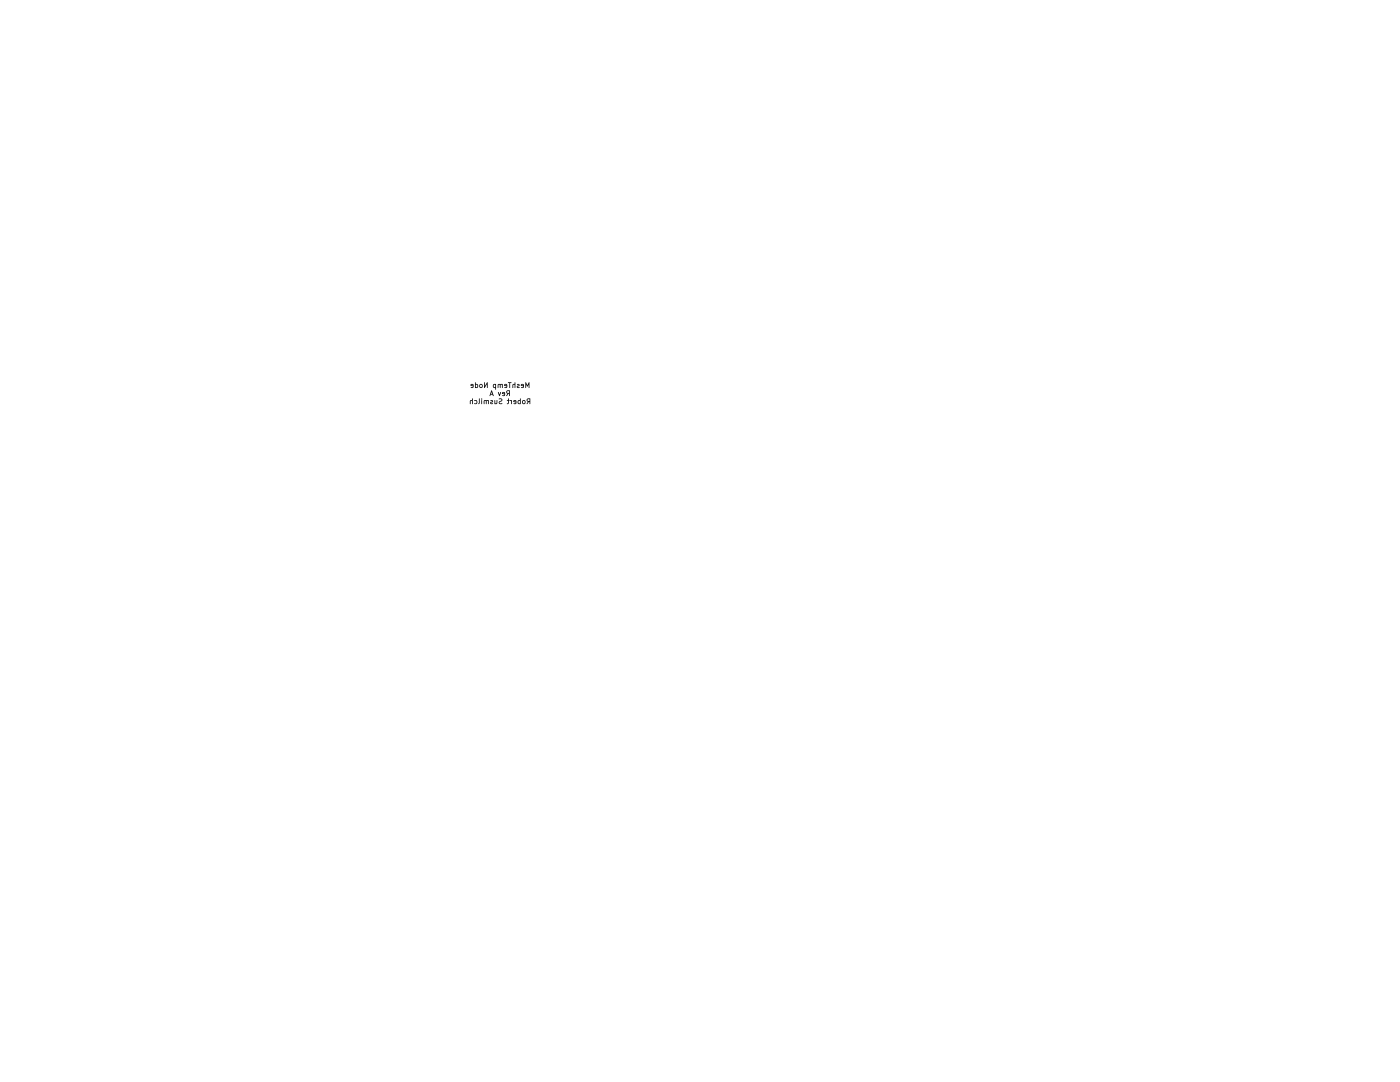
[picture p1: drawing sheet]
<svg xmlns="http://www.w3.org/2000/svg" width="279mm" height="216mm" viewBox="0 0 279 216" stroke-linecap="round" stroke-linejoin="round" font-family="sans-serif">
<g fill="#000">
<path d="M93.8 79.9l.4-.1v-.3h.1v1.1h-.1l-.1-.6h-.1l-.1 .6h-.1zM94 76.7h.5l-.1 .7-.5-.1 .5-.1-.5-.2v-.2l.5 .1-.1-.1h-.4zM94.8 76.3h.1l.1 .3 .3 .1 .1 .2v.3l-.2 .2h-.4v-.6h.2v.5l.3-.2-.1-.3h-.4zM94.7 79.9l.3-.1 .2 .2 .1 .4-.2 .2h-.5l.5-.2v-.4h-.4zM95.6 79.5l.1 .1v.8l-.2 .2zM95.7 76.7l.4-.1 .2 .1v.5l-.1 .2h-.3l-.2-.1-.1-.4h.2l.1 .4 .3-.2-.1-.3-.5 .1zM96.1 79.9h.1l-.1 .7zM96.6 79.9l.9-.1v.8h-.1v-.6h-.2l-.1 .6h-.1v-.5l-.2-.1-.1 .6h-.1zM96.6 76.3h.2v.7l.4-.7h.1v1.1h-.1v-.7l-.5 .7h-.1zM98 77.9h.2l.3 1.1-.2-.2h-.4l-.1 .2h-.1l.1-.4h.4l-.1-.4-.1 .4h-.2zM97.9 79.9h.4v.3l-.3 .2 .4 .1v.1h-.5v-.4l.3-.1-.3-.1zM98.7 79.9h.1l.1 .6h.2v-.6h.1v.7h-.5z"/>
<path d="M98.4 76.7l.6-.1v1.2l-.2-.4h-.3l-.1-.2v-.3h.1l.1 .3 .2 .1v-.5l-.4 .1zM99.4 76.7l.9-.1v.8h-.1v-.6h-.2l-.1 .6h-.1l-.1-.6h-.1l-.1 .6h-.1zM99.4 78.2l.1 .1 .2 .4 .2-.4h.1l-.3 .7zM99.5 79.6l.5-.1 .2 .1v.4l-.5 .4 .1 .1 .4-.1v.2h-.4l-.2-.1v-.4l.5-.3-.1-.2-.4 .1zM100.3 78.3h.4v.7h-.5l.4-.2-.4-.2v-.1h.4v-.1l-.4 .1zM100.7 76.7h.5v.7l-.5-.1 .4-.1-.5-.3h.5l-.1-.1h-.4zM101.4 79.5h.1l.2 .4-.2 .1v.6h-.3v-.1l.2-.1v-.4l-.2-.1 .2-.1zM101.1 78l.6-.1v1.1h-.1v-.4l-.4 .4h-.2l.3-.4-.3-.4h.2l.1 .2h.3v-.4l-.6 .2zM101.7 79.9h.5l-.1 .7h-.1v-.6zM101.4 76.3h.7l-.3 .1-.1 1-.1-1zM102.3 76.7l.4-.1v-.3h.1v1.1h-.1l-.1-.6h-.1l-.1 .6h-.1zM102.5 79.9h.5v.7h-.5l.4-.2-.5-.3h.5v-.1l-.5 .1z"/>
<path d="M103.2 76.7h.4v.3l-.3 .2h.4v.2h-.5v-.4l.4-.1-.4-.1zM103.4 79.9l.4-.1v-.3h.1v1.1l-.5-.1-.1-.4h.2v.4h.3v-.5l-.5 .1zM104 76.7h.5v.7l-.5-.1 .4-.1-.5-.3h.5v-.1h-.5zM104.3 79.9l.3-.1 .2 .1 .1 .5-.1 .2h-.3l-.2-.1-.1-.4h.2l.1 .4 .2-.1v-.4l-.5 .1zM104.9 76.3l.4 .6 .2-.6h.2l-.1 1.1h-.1v-.7l-.2 .4-.3-.4v.7h-.1zM105.2 79.6l.6-.1v1.1h-.1v-.4l-.5 .4h-.1l.3-.4-.3-.4h.2l.1 .2h.3v-.4l-.6 .2z"/>
<circle cx="96.1" cy="79.6" r=".12"/>
</g>
</svg>
